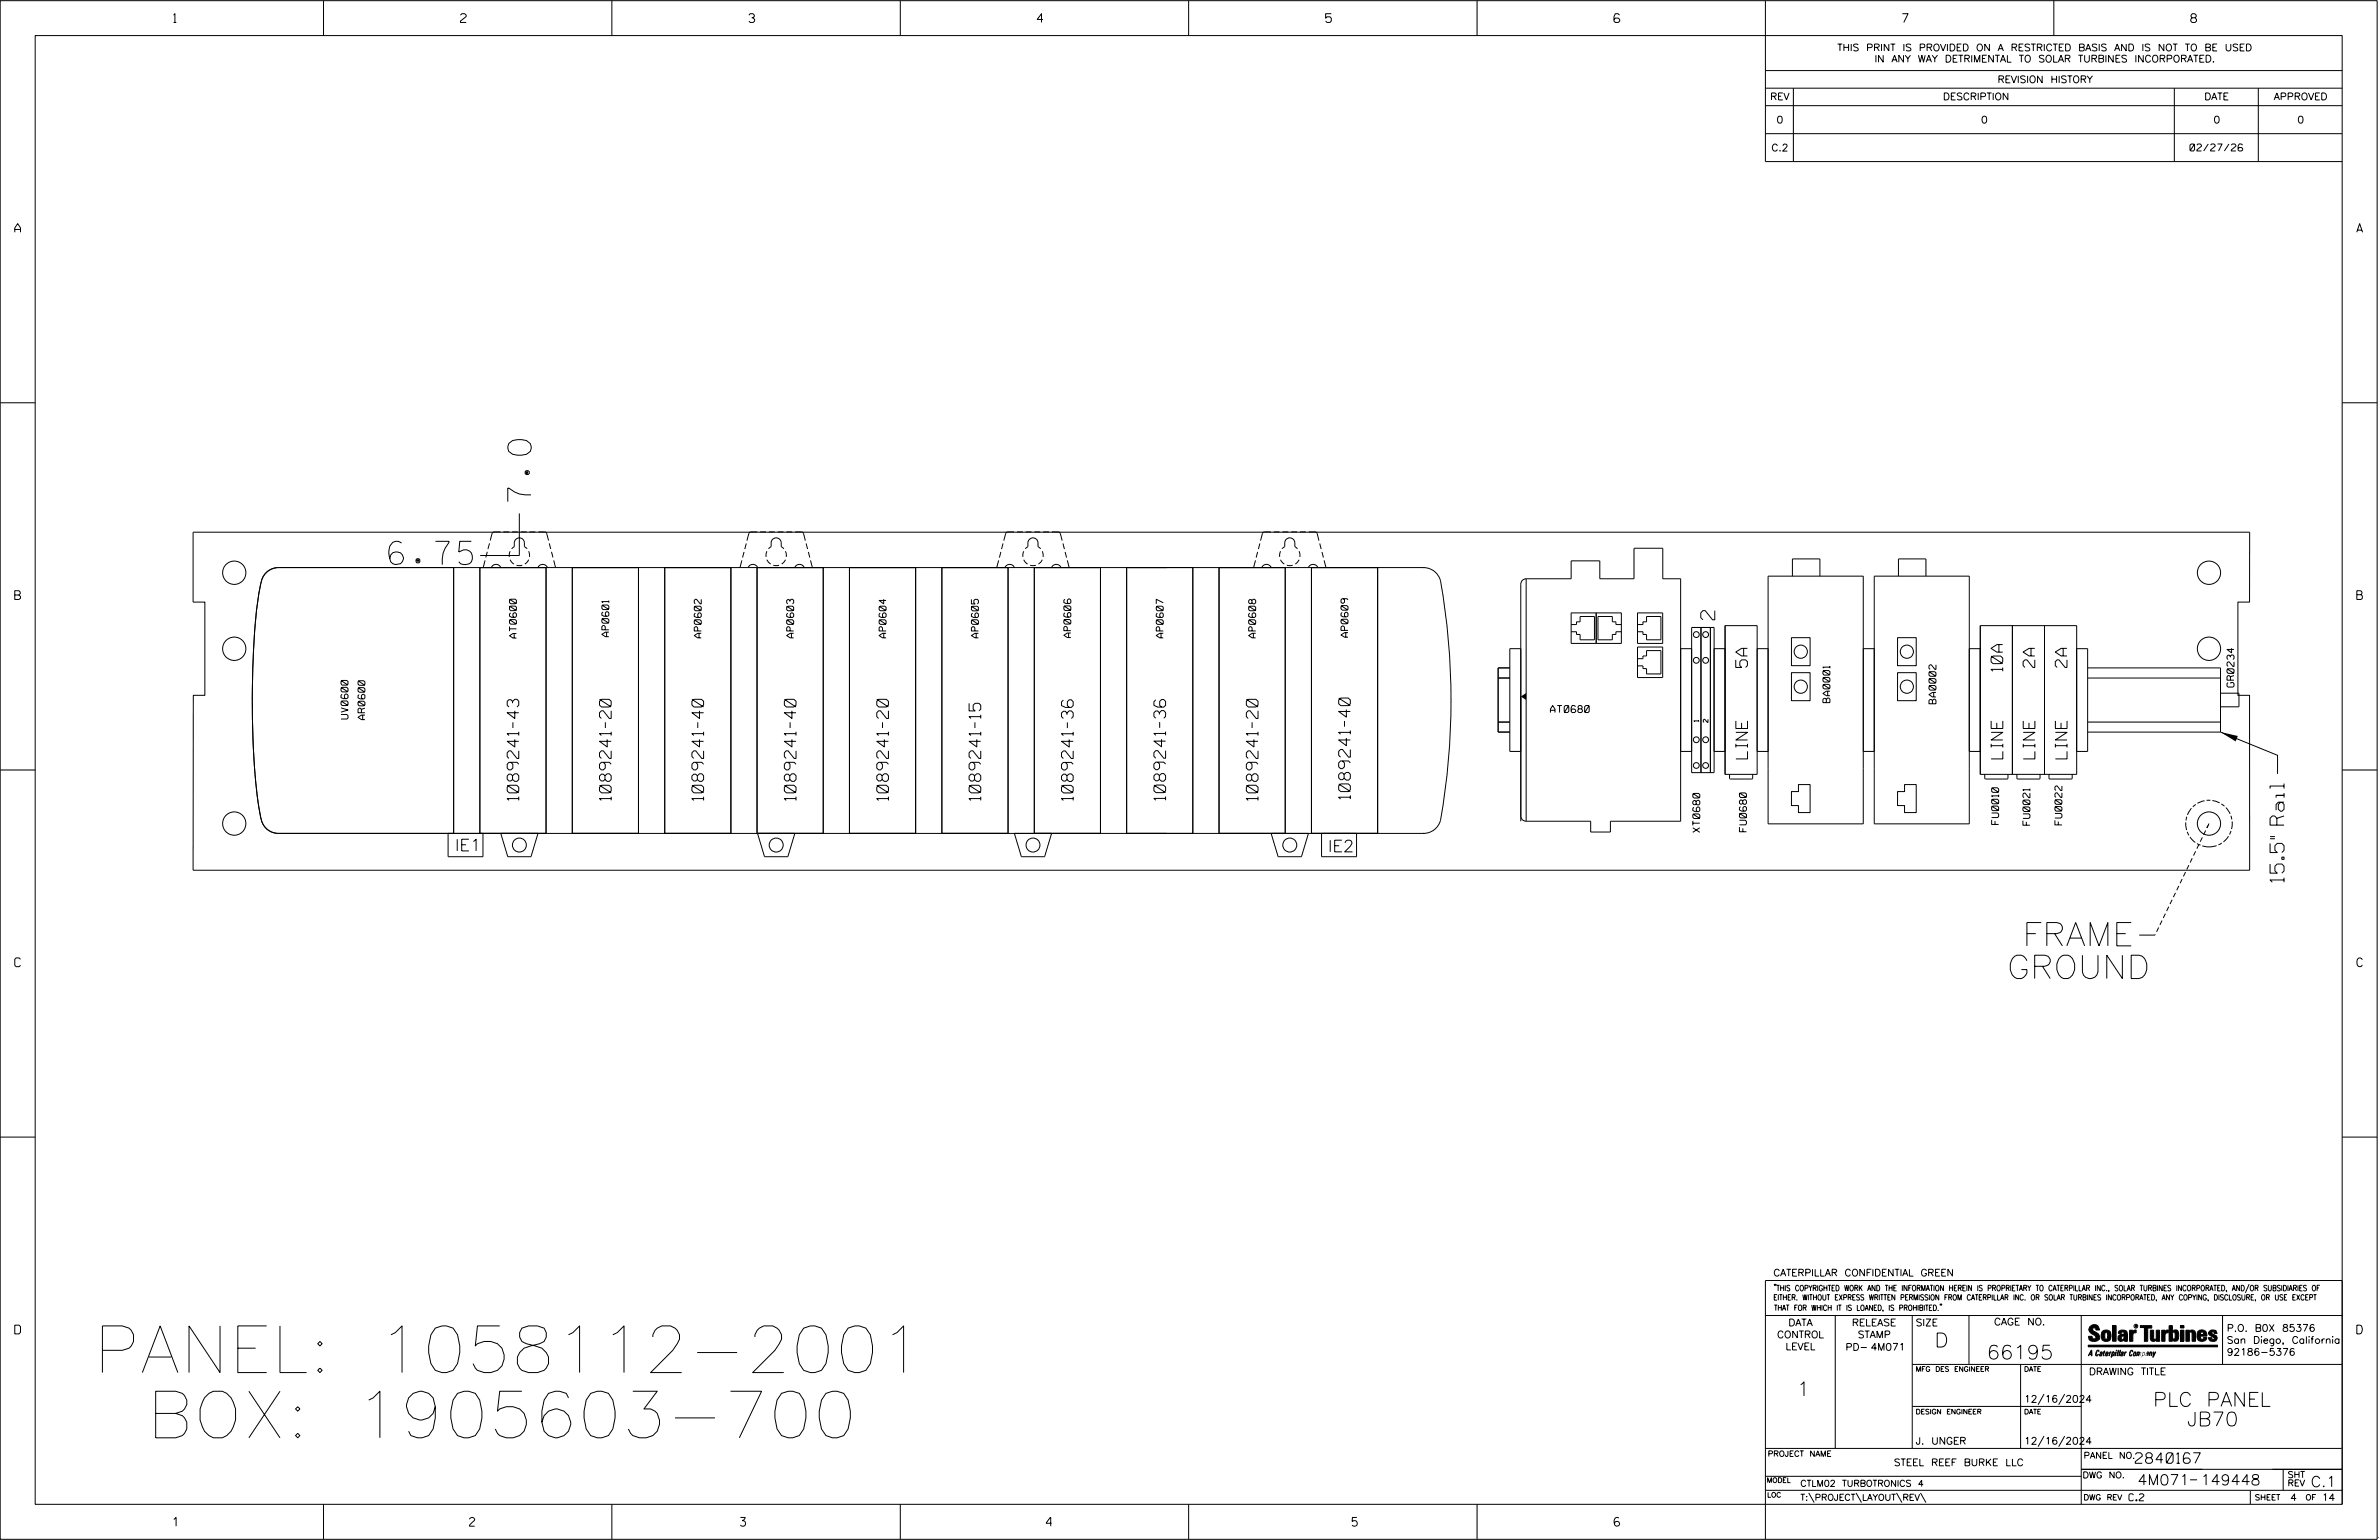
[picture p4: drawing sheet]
<svg xmlns="http://www.w3.org/2000/svg" width="864mm" height="559mm" viewBox="0 0 864 559" stroke-linecap="round" stroke-linejoin="round" font-family="sans-serif">
<defs><g id="words">
<g font-size="16.9">
<text x="34" y="498">PANEL: 1058112-2001</text>
<text x="53.3" y="521.7">BOX: 1905603-700</text>
</g>
<g font-size="8.5">
<text x="192.8" y="182" transform="rotate(-90 192.8 182)">7.0</text>
<text x="141.2" y="204.9">6.75</text>
<text x="734.2" y="343.2">FRAME</text>
<text x="728.5" y="355.1">GROUND</text>
</g>
<g font-size="5.1">
<text x="622.5" y="224.9" transform="rotate(-90 622.5 224.9)">2</text>
<text x="829.1" y="320.1" transform="rotate(-90 829.1 320.1)">15.5&quot; Rail</text>
<text x="702.3" y="488.8">D</text>
<text x="721.2" y="493.2">66195</text>
<text x="652.2" y="506.5">1</text>
<text x="781.6" y="510.3">PLC PANEL</text>
<text x="793.9" y="517.4">JB70</text>
</g>
<g font-size="4.2">
<text x="634.3" y="242.2" transform="rotate(-90 634.3 242.2)">5A</text>
<text x="727" y="243.5" transform="rotate(-90 727 243.5)">10A</text>
<text x="738.6" y="242.2" transform="rotate(-90 738.6 242.2)">2A</text>
<text x="750.3" y="242.2" transform="rotate(-90 750.3 242.2)">2A</text>
<text x="634.4" y="275.4" transform="rotate(-90 634.4 275.4)">LINE</text>
<text x="727" y="275.4" transform="rotate(-90 727 275.4)">LINE</text>
<text x="738.7" y="275.4" transform="rotate(-90 738.7 275.4)">LINE</text>
<text x="750.3" y="275.4" transform="rotate(-90 750.3 275.4)">LINE</text>
<text x="188.3" y="290.4" transform="rotate(-90 188.3 290.4)">1089241-43</text>
<text x="221.9" y="290.4" transform="rotate(-90 221.9 290.4)">1089241-20</text>
<text x="255.4" y="290.4" transform="rotate(-90 255.4 290.4)">1089241-40</text>
<text x="289" y="290.4" transform="rotate(-90 289 290.4)">1089241-40</text>
<text x="322.5" y="290.4" transform="rotate(-90 322.5 290.4)">1089241-20</text>
<text x="356" y="290.4" transform="rotate(-90 356 290.4)">1089241-15</text>
<text x="389.6" y="290.5" transform="rotate(-90 389.6 290.5)">1089241-36</text>
<text x="423.1" y="290.4" transform="rotate(-90 423.1 290.4)">1089241-36</text>
<text x="456.7" y="290.4" transform="rotate(-90 456.7 290.4)">1089241-20</text>
<text x="490.2" y="289.9" transform="rotate(-90 490.2 289.9)">1089241-40</text>
<text x="165.2" y="308.7">IE1</text>
<text x="482.1" y="309.1">IE2</text>
</g>
<g font-size="3.8">
<text x="775.1" y="531">2840167</text>
<text x="775.9" y="538.9">4M071</text>
<text x="798.8" y="538.9">149448</text>
<text x="838.8" y="539.5">C.1</text>
</g>
<g font-size="3.2">
<text x="63" y="8.2">1</text>
<text x="167.2" y="8.2">2</text>
<text x="271.8" y="8.2">3</text>
<text x="376.5" y="8.2">4</text>
<text x="481.2" y="8.2">5</text>
<text x="690.6" y="8.2">7</text>
<text x="795.3" y="8.2">8</text>
<text x="5.4" y="84.3">A</text>
<text x="855.5" y="84.3">A</text>
<text x="5.4" y="217.5">B</text>
<text x="855.6" y="217.5">B</text>
<text x="5.4" y="350.8">C</text>
<text x="855.6" y="350.8">C</text>
<text x="5.4" y="484">D</text>
<text x="855.6" y="484">D</text>
<text x="62.8" y="553.8">1</text>
<text x="170.4" y="553.8">2</text>
<text x="268.8" y="553.8">3</text>
<text x="379.8" y="553.8">4</text>
<text x="490.8" y="553.8">5</text>
<text x="585.9" y="553.8">6</text>
</g>
<g font-size="2.5">
<text x="666.9" y="18.5">THIS PRINT IS PROVIDED ON A RESTRICTED BASIS AND IS NOT TO BE USED</text>
<text x="680.5" y="22.6">IN ANY WAY DETRIMENTAL TO SOLAR TURBINES INCORPORATED.</text>
<text x="725.1" y="30">REVISION HISTORY</text>
<text x="642.6" y="36.3">REV</text>
<text x="705.3" y="36.3">DESCRIPTION</text>
<text x="800.2" y="36.3">DATE</text>
<text x="825.4" y="36.3">APPROVED</text>
<text x="644.9" y="44.7">0</text>
<text x="719.1" y="44.7">0</text>
<text x="803.5" y="44.7">0</text>
<text x="834" y="44.7">0</text>
<text x="643" y="54.8">C.2</text>
<text x="795" y="54.8">02/27/26</text>
<text x="187.5" y="231.5" transform="rotate(-90 187.5 231.5)">AT0600</text>
<text x="221" y="231" transform="rotate(-90 221 231)">AP0601</text>
<text x="254.6" y="231.5" transform="rotate(-90 254.6 231.5)">AP0602</text>
<text x="288.1" y="231.5" transform="rotate(-90 288.1 231.5)">AP0603</text>
<text x="321.6" y="231.5" transform="rotate(-90 321.6 231.5)">AP0604</text>
<text x="355.2" y="231.5" transform="rotate(-90 355.2 231.5)">AP0605</text>
<text x="388.7" y="231.3" transform="rotate(-90 388.7 231.3)">AP0606</text>
<text x="422.3" y="231.5" transform="rotate(-90 422.3 231.5)">AP0607</text>
<text x="455.8" y="231.5" transform="rotate(-90 455.8 231.5)">AP0608</text>
<text x="489.4" y="231.2" transform="rotate(-90 489.4 231.2)">AP0609</text>
<text x="811" y="249.3" transform="rotate(-90 811 249.3)">GR0234</text>
<text x="664.3" y="255" transform="rotate(-90 664.3 255)">BA0001</text>
<text x="702.8" y="255.4" transform="rotate(-90 702.8 255.4)">BA0002</text>
<text x="126.3" y="260.9" transform="rotate(-90 126.3 260.9)">UV0600</text>
<text x="132.5" y="261.1" transform="rotate(-90 132.5 261.1)">AR0600</text>
<text x="562.8" y="258.6">AT0680</text>
<text x="725.5" y="299.2" transform="rotate(-90 725.5 299.2)">FU0010</text>
<text x="736.9" y="299.5" transform="rotate(-90 736.9 299.5)">FU0021</text>
<text x="748.5" y="299.3" transform="rotate(-90 748.5 299.3)">FU0022</text>
<text x="617.1" y="302" transform="rotate(-90 617.1 302)">XT0680</text>
<text x="634" y="301.8" transform="rotate(-90 634 301.8)">FU0680</text>
<text x="643.8" y="463">CATERPILLAR CONFIDENTIAL GREEN</text>
<text x="645.1" y="485.5">CONTROL</text>
<text x="649.2" y="481.1">DATA</text>
<text x="672.3" y="481.1">RELEASE</text>
<text x="674.4" y="485.5">STAMP</text>
<text x="695.4" y="481.1">SIZE</text>
<text x="723.8" y="480.8">CAGE NO.</text>
<text x="808.4" y="483.1">P.O. B0X 85376</text>
<text x="648.2" y="489.8">LEVEL</text>
<text x="669.9" y="490">PD- 4M071</text>
<text x="808.4" y="487.5">San Diego, California</text>
<text x="808.4" y="491.8">92186-5376</text>
<text x="758.3" y="498.9">DRAWING TITLE</text>
<text x="734.8" y="508.9">12/16/2024</text>
<text x="695.4" y="524.1">J. UNGER</text>
<text x="734.8" y="524.1">12/16/2024</text>
<text x="687.5" y="531.9">STEEL REEF BURKE LLC</text>
<text x="772.8" y="544.6">C.2</text>
<text x="831.4" y="544.6">4</text>
<text x="842.9" y="544.6">14</text>
</g>
<g font-size="2.3">
<text x="756.4" y="529.2">PANEL NO.</text>
<text x="653.5" y="539.4">CTLM02 TURBOTRONICS 4</text>
<text x="756" y="536.3">DWG NO.</text>
<text x="830.4" y="539.3">REV</text>
<text x="830.4" y="536.2">SHT</text>
<text x="653.5" y="544.5">T:\PROJECT\LAYOUT\REV\</text>
</g>
<g font-size="2">
<text x="643.8" y="468.4">&quot;THIS COPYRIGHTED WORK AND THE INFORMATION HEREIN IS PROPRIETARY TO CATERPILLAR INC., SOLAR TURBINES INCORPORATED, AND/OR SUBSIDIARIES OF</text>
<text x="643.8" y="471.8">EITHER. WITHOUT EXPRESS WRITTEN PERMISSION FROM CATERPILLAR INC. OR SOLAR TURBINES INCORPORATED, ANY COPYING, DISCLOSURE, OR USE EXCEPT</text>
<text x="644" y="475.6">THAT FOR WHICH IT IS LOANED, IS PROHIBITED.&quot;</text>
<text x="641.7" y="528.5">PROJECT NAME</text>
<text x="756.3" y="544.3">DWG REV</text>
<text x="818.5" y="544.3">SHEET</text>
<text x="836.9" y="544.3">OF</text>
</g>
<g font-size="1.8">
<text x="695.4" y="497.6">MFG DES ENGINEER</text>
<text x="734.8" y="497.6">DATE</text>
<text x="695.4" y="513.1">DESIGN ENGINEER</text>
<text x="734.8" y="513.1">DATE</text>
<text x="641.3" y="538">MODEL</text>
<text x="641.5" y="543.3">LOC</text>
</g>
<g font-size="1.7">
<text x="616.6" y="261.8" transform="rotate(-90 616.6 261.8)">1</text>
<text x="620" y="262.1" transform="rotate(-90 620 262.1)">2</text>
</g>
<text font-size=".9" x="775.1" y="481.7">R</text>
</g></defs>
<g fill="none" stroke="#000" stroke-width=".36">
<path d="M.1 .2h862.8v558.4h-862.8zM12.8 12.9h837.4v533h-837.4zM117.4 .2v12.7M222.1 .2v12.7M326.8 .2v12.7M431.5 .2v12.7M536.2 .2v12.7M587.9 5.5l-.5-.5h-1l-.5 1v1.7l.5 .4h1l.6-.4v-.6l-.6-.5h-1l-.5 .5M640.9 .2v58.4h209.3M745.6 .2v12.7M640.9 25.6h209.3M640.9 32h209.3"/>
<path d="M640.9 38.3h209.3M651 32v26.6M789.3 32v26.6M819.8 32v26.6M640.9 48.5h209.3M.1 146.2h12.7M850.2 146.2h12.7M70.1 193.1h746.5v25.4h-4.2v33.8h4.2v63.5h-746.5l.1-63.5h4.2v-33.8h-4.3zM177.7 197.2l-.6 2M181.7 193l-2.8 .2-1 2.9M182.7 193h2.2M185.7 199.1l1-.7v-1.4a1.83 1.83 0 0 1 1.8-1.8 1.83 1.83 0 0 1 1.9 1.8v1.4l.9 .7"/>
<path d="M185.9 193h2.1M188.5 186.3v15.3h-14.2M189.1 193h2.1M192.2 193h2.1M195.4 193l2.8 .2 .9 2.9M199.4 197.2l.5 2M270.9 197.2l-.5 2M274.9 193l-2.8 .2-1 3M275.9 193h2.2M279 199.1l.9-.7v-1.4a1.83 1.83 0 0 1 1.9-1.8 1.83 1.83 0 0 1 1.8 1.8v1.4l1 .7M279.1 193h2.1M282.3 193h2.1"/>
<path d="M285.5 193h2.1M288.6 193l2.8 .2 .9 3M292.6 197.2l.6 2M364.1 197.2l-.5 2M368.1 193l-2.8 .2-.9 3M369.2 193h2.1M372.2 199.1l.9-.7v-1.4a1.83 1.83 0 0 1 1.9-1.8 1.83 1.83 0 0 1 1.8 1.8v1.4l1 .7M372.3 193h2.1M375.5 193h2.1M378.7 193h2.1M381.8 193l2.8 .2 1 3M385.9 197.2l.5 2"/>
<path d="M457.3 197.2l-.5 2M461.3 193l-2.7 .2-1 3M462.4 193h2.1M465.4 199.1l1-.7v-1.4a1.83 1.83 0 0 1 1.8-1.8 1.83 1.83 0 0 1 1.8 1.8v1.4l1 .7M465.6 193h2.1M468.7 193h2.2M471.9 193h2.1M475.1 193l2.8 .2 .9 3M479.1 197.2l.5 2M164.7 206v96.4M174.2 206v96.4M174.2 206h24v96.4h-24z"/>
<path d="M176.9 200.2l-.5 2.1M178.4 205.8a1.86 1.86 0 0 1 1.7-1 1.86 1.86 0 0 1 1.7 1M185.2 203.1l1.3 1.6M185.2 200l-.3 2.1M187.5 205.1h2.1M191.9 203.1l-1.4 1.6M191.9 200l.3 2.1M195.3 205.8a1.86 1.86 0 0 1 1.7-1 1.86 1.86 0 0 1 1.7 1M198.2 206v96.4M200.2 200.2l.5 2.1M201 203.3l.6 2.5M207.8 206h24v96.4h-24z"/>
<path d="M207.8 206v96.4M231.8 206v96.4M241.3 206h24v96.4h-24zM241.3 206v96.4M265.3 206v96.4M269.3 203.3l-.7 2.6M270.1 200.3l-.5 2M271.6 205.8a1.86 1.86 0 0 1 1.7-1 1.86 1.86 0 0 1 1.7 1M274.8 206h24v96.4h-24zM274.8 206v96.4M278.4 203.1l1.4 1.6M278.4 200l-.3 2.1"/>
<path d="M280.7 205.1h2.1M285.1 200l.3 2.1M285.1 203.1l-1.3 1.6M288.5 205.9a1.86 1.86 0 0 1 1.7-1.1 1.86 1.86 0 0 1 1.7 1.1M293.4 200.3l.6 2M294.2 203.3l.7 2.6M298.8 206v96.4M308.4 206v96.4M308.4 206h24v96.4h-24zM332.4 206v96.4M341.9 206v96.4M341.9 206h24v96.4h-24z"/>
<path d="M362.5 203.3l-.7 2.6M363.3 200.3l-.5 2M364.8 205.8a1.86 1.86 0 0 1 1.7-1 1.86 1.86 0 0 1 1.7 1M365.9 206v96.4M371.6 203.1l1.4 1.6M371.6 200l-.3 2.1M373.9 205.1h2.1M375.5 206h24v96.4h-24zM375.5 206v96.4M378.4 203.1l-1.4 1.6M378.4 200l.2 2.1M381.7 205.9a1.86 1.86 0 0 1 1.7-1.1 1.86 1.86 0 0 1 1.7 1.1"/>
<path d="M386.6 200.3l.6 2M387.5 203.3l.6 2.6M399.5 206v96.4M409 206h24v96.4h-24zM409 206v96.4M433 206v96.4M442.5 206h24v96.4h-24zM442.5 206v96.4M455.8 203.3l-.7 2.6M456.5 200.3l-.5 2M458.1 205.8a1.86 1.86 0 0 1 1.7-1 1.86 1.86 0 0 1 1.6 1M464.9 203.1l1.3 1.6"/>
<path d="M464.9 200l-.4 2.1M466.5 206v96.4M467.1 205.1h2.2M471.6 200l.3 2.1M471.6 203.1l-1.4 1.6M475 205.9a1.86 1.86 0 0 1 1.7-1.1 1.86 1.86 0 0 1 1.7 1.1M476.1 206h24v96.4h-24zM476.1 206v96.4M479.9 200.3l.5 2M480.7 203.3l.6 2.6M500.1 206v96.4M516.7 206a6.4 6.4 0 0 1 6.2 4.7 247.2 247.2 0 0 1-.2 87.5 6.4 6.4 0 0 1-6 4.2"/>
<path d="M517 206h-415.9a6.8 6.8 0 0 0-6.6 6.6 265.7 265.7 0 0 0-2.9 45.8l.4 13.4 .9 12.5a78.2 78.2 0 0 0 2.4 14.5 6.4 6.4 0 0 0 5.8 3.6h415.9M554 210h16.3v-6.5h10.4v6.5h12.5v-11.1h10.4v11.1h6.5v88h-25.5v3.9h-7.2v-3.9h-23.4M554 210a1.99 1.99 0 0 0-1.9 2v86M554 210v88M650.7 209.1v-6.3h9.9v6.3M689.2 209.1v-6.3h9.9v6.3M552.1 235.4h-4v37.3h4M570.3 222.4h18.3v11.1h-18.3zM570.3 226.6h2v-1h1.3v-1.9h5.2v8.5h-5.2v-2h-1.3v-1h-2M579.4 222.4v11.1M588.6 226.6h-2v-1h-1.3v-1.9h-5.2v8.5h5.2v-2h1.3v-1h2M594.4 226.6h2v-1h1.3v-1.9h5.2v8.5h-5.2v-2h-1.3v-1h-2"/>
<path d="M594.4 239h2v-1h1.3v-1.9h5.2v8.4h-5.2v-1.9h-1.3v-1h-2M594.4 222.4h9.2v11.1h-9.2zM594.4 234.8h9.2v11.1h-9.2zM610.1 235.4h4M614.1 227.7h8.1v52.7h-8.1zM617.5 227.7v52.7M620.9 227.7v52.7M622.2 235.4h4M626.2 227h11.7v54h-11.7zM637.9 235.4h3.9v63.5h34.6v-63.5h4v63.5h34.5v-63.5h4M650.3 231.4h6.8v10.1h-6.8zM688.8 231.4h6.8v10.1h-6.8z"/>
<path d="M718.9 227h35v54h-35zM730.5 227v54M742.2 227v54M753.9 235.4h3.9v37.3h-3.9M543.8 246h4.3M548.1 242.4h-4.3v23.2h4.3M641.8 254v-44.9h34.6v44.9M650.3 244.1h6.8v10.1h-6.8zM680.4 254v-44.9h34.5v44.9M688.8 244.1h6.8v10.1h-6.8zM757.8 242.4h48.3v23.2M757.8 246h48.3"/>
<path d="M806.1 251.5h6.7v5h-6.7M.1 279.4h12.7M543.8 262h4.3M610.1 272.7h4M622.2 272.7h4M637.9 272.7h3.9M676.4 272.7h4M714.9 272.7h4M757.8 262h48.3M757.8 265.6h48.3M806.1 265.6l20.7 8.5v6.7M850.2 279.4h12.7"/>
<path d="M552.1 296.1a1.93 1.93 0 0 0 1.9 1.9M627.8 281v1.4l.4 .3h7.7l.3-.3v-1.4M652.9 284.7h4.2v10.2h-4.2v-2.6h-2.6v-5.1h2.6zM691.4 284.7h4.2v10.2h-4.2v-2.6h-2.6v-5.1h2.6zM720.5 281v1.4l.3 .3h7.8l.3-.3v-1.4M732.2 281v1.4l.3 .3h7.7l.4-.3v-1.4M743.8 281v1.4l.3 .3h7.8l.3-.3v-1.4M162.7 302.4v8.5h12.6v-8.5M181.8 302.4l2.5 8.5h8.5l2.5-8.5M275 302.4l2.5 8.5h8.5l2.5-8.5M368.2 302.4l2.6 8.5h8.4l2.5-8.5M461.4 302.4l2.6 8.5h8.4l2.6-8.5"/>
<path d="M479.7 302.4v8.5h12.7v-8.5M776.6 339.3h5.7M.1 412.6h12.7M850.2 412.6h12.7M640.9 477.3h209.3M644.2 466.1l-.1 .4M644.7 466.1l-.2 .4M666.2 477.3v48.3M694.2 477.3v48.3M704.4 473.3l-.1 .4M704.8 473.3l-.1 .4M714.8 477.3v17.8"/>
<path d="M755.5 477.3v68.6M806.8 477.3v17.8M816.5 466l-1.4 3.1M850.2 464.6h-209.3v94M850.2 464.8v81.1M694.2 495.1h156M733.5 495.1v30.5M758.6 481.4a2.02 2.02 0 0 1 3.1-.1l.5 1.3h-1.3l-.2-.6-.4-.2-.6 .1-.1 .4 .4 .7a2.46 2.46 0 0 1 2.2 2.9 2.83 2.83 0 0 1-3.8 .3l-.3-1.3h1.3l.2 .7 .6 .3 .5-.2 .2-.5-.4-.6-1.9-1.2-.4-.9zM759.2 491.3h-.7l.7-1.2v1.9h.2l-.1-2.1-1.3 2.1 .5-.5h.7M761.3 490l.3-.2 .4 .3-.1 .3-.3-.4-.4 .3-.3 1.6h.4l.4-.5-.3 .6-.4 .1-.3-.4zM762.6 490.6l.5-.1-.1 1.4h-.9a.74 .74 0 0 1 .9-.8l-.3 .7-.5 .1 .2-.5 .6-.2v-.5l-.7 .2zM763 483.2a2.17 2.17 0 0 1 3.1 0l.3 1.4-.3 1.5a2.17 2.17 0 0 1-3.1 0l-.3-1.5z"/>
<path d="M763.6 490.5l.4-.4 .2 .6h-.3l-.3 .9 .2 .4-.3-.1zM764.1 483.7l.5-.4 .4 .3v2.2l-.4 .2-.5-.2zM764.6 491.1l.6 .2v-.7l-.4-.1-.4 .6-.1 .8h.6M764.6 491.1l-.1 .8h.4M764.6 482.6v.8M764.8 490.7l.4 .1v.3h-.6zM765 491.5l-.1 .4zM766 490.5l-.5 1.5zM766 490.8l.4-.3-.4 .4M766.9 481h1.3v5.7h-1.3zM767 490.8l.5 .1-.3 .8-.4 .2zM767.3 490.5h-.5l-.5 2"/>
<path d="M767.3 490.5a.8 .8 0 0 1 .2 1 .8 .8 0 0 1-.9 .4l-.1 .6M767.3 490.5l-.1 .2M768.1 490.5l-.4 1.5zM768.2 489.9h.3l-.1 .2h-.2zM769 489.9l-.5 2.1zM769.7 489.9l-.6 2.1zM770.1 491.4l.5-.3-.5 .8zM770.4 491.9h.1M770.6 491.1l.1-.4-.7 .2 .1-.3 .6-.1 .2 .3-.5 1.1M770.6 491.1a.74 .74 0 0 0-.8 .8h.6M771 484.8h-.7l-.3 .6 .4 .7 .5-.3 .1-2.4h-.8l-.1 .4h-1.2a1.71 1.71 0 0 1 1.8-1.3 1.71 1.71 0 0 1 1.6 1.4v2.8h-1.1l-.1-.6M771 484.2l-1.5 .1a1.41 1.41 0 0 0 0 2.4l.5 .1 1.1-.7"/>
<path d="M771.2 486.1h-.1M771.4 490.5l.1 .3 .4-.3-.9 1.5zM771.5 490.8h.1M773 482.7h1.2v.5l.5-.5 .7-.1v1h-.6l-.5 .4-.1 2.7h-1.2zM773.3 490.3l.6-.4 .4 .2-.1 .4-.3-.4a1.28 1.28 0 0 0-.5 1.8l.6-.4-.1 .4-.8 .1zM774.7 490.8l.5-.3a.88 .88 0 0 1 .2 .9 .88 .88 0 0 1-.7 .7l-.2-.2zM774.8 490.9h.5l-.3 1h-.3l-.2-.2zM775.2 490.5l-.1 .2M776.8 481h4.3v.9h-1.5v4.8h-1.3M776.8 490.6l-.8 .2v-.3l-.4 1.5 .8-1.3v1.3l.3-1.2M779.3 491.1h.4M779.6 490.5h.3l-.3 1.4"/>
<path d="M779.6 490.7h.2l-.1 .4M779.7 491.1l-.1 .4M779.7 491.1l-.4 .2M780.1 492l.4-1.5 .1 .3 .3-.3 .3 .2-.3 1.3v-1.3l-.7 1.3M780.6 482.7h1.2v2.7l.1 .4 .4 .3 .4-.7v-2.7h1.2l.1 4h-1.3v-.5l-1.1 .6-.7-.3-.3-.7zM781.6 492.5l1-2-.8 1.3-.2-1.3-.2 2M784.7 482.7h1.2v.5l.5-.5 .7-.1v1h-.5l-.6 .4-.1 2.7h-1.2zM787.4 481h1.2v2a1.4 1.4 0 0 1 2.2 .2l.1 1.4-.4 1.9-1.5 .1-.4-.5v-1l.5 .9 .5-.3v-2.1l-.5-.4-.5 .7v2.8h-1.2zM791.5 482.7h1.3v4h-1.3zM791.5 481h1.3v.9h-1.3zM793.5 482.7h1.3v.4l.7-.5 1.1 .2 .4 .6v3.3h-1.2l-.3-3.4-.7 .2v3.2h-1.3zM794.8 483.1h.1"/>
<path d="M797.7 483.2a1.92 1.92 0 0 1 2.4-.5 1.92 1.92 0 0 1 1 2.1h-2.3v.8l.6 .5 .5-.3v-.5h1.2a1.83 1.83 0 0 1-2.1 1.4 1.83 1.83 0 0 1-1.5-2.1zM798.8 484.2v.6M799.1 483.4h.6l.2 .8h-1.1zM804.6 482.9a1.84 1.84 0 0 0-2.9 .8 3.3 3.3 0 0 0 2.2 1.9l-.5 .5-.4-.3-.1-.4h-1.2l.1 .6a1.92 1.92 0 0 0 2.9 .4M804.9 483.8h-1.2l-.2-.6-.5 .1-.1 .3 .1 .3 1.8 .9M805.1 488.1h-47.1v.6h47.1M694.2 510.3h61.3M742 505.8l-2.2 3.9M749.5 505.8l-2.2 3.9M640.9 525.6h209.2M640.9 535.7h114.6M742 521.1l-2.2 3.8"/>
<path d="M749.5 521.1l-2.2 3.8M755.5 533.2h94.7M795 537h2.6M828.8 533.2v7.6M117.4 545.9v12.7M222.1 545.9v12.7M326.8 545.9v12.7M431.5 545.9v12.7M536.2 545.9v12.7M640.9 540.8h209.3M656.6 541.7l2 3.5M673.8 541.7l1.9 3.5"/>
<path d="M688.4 541.7l2 3.5M697.2 541.7l1.9 3.5M816.9 541v4.9M863.5 558h.1"/>
<circle cx="85" cy="207.8" r="4.2"/>
<circle cx="801.9" cy="207.8" r="4.2"/>
<circle cx="85" cy="235.4" r="4.2"/>
<circle cx="615.8" cy="239.6" r="1.05"/>
<circle cx="615.8" cy="230.3" r="1.06"/>
<circle cx="619.2" cy="239.6" r="1.06"/>
<circle cx="619.2" cy="230.3" r="1.06"/>
<circle cx="653.7" cy="236.5" r="2.4"/>
<circle cx="692.2" cy="236.5" r="2.4"/>
<circle cx="801.9" cy="235.4" r="4.2"/>
<circle cx="653.7" cy="249.2" r="2.4"/>
<circle cx="692.2" cy="249.2" r="2.4"/>
<circle cx="615.8" cy="277.8" r="1.05"/>
<circle cx="615.8" cy="268.4" r="1.05"/>
<circle cx="619.2" cy="277.8" r="1.05"/>
<circle cx="619.2" cy="268.4" r="1.06"/>
<circle cx="85" cy="298.8" r="4.2"/>
<circle cx="801.9" cy="298.8" r="4.2"/>
<circle cx="188.5" cy="306.6" r="2.53"/>
<circle cx="281.8" cy="306.6" r="2.54"/>
<circle cx="375" cy="306.6" r="2.53"/>
<circle cx="468.2" cy="306.6" r="2.54"/>
<circle cx="775.4" cy="481.2" r=".69"/>
</g>
<g fill="#000">
<path d="M552.1 252.7l1.9-1.2v2.5zM806.1 265.6l6.2 1.5-.7 1.9zM801.9 298.8l-.5 1.7-.5-.3zM768.1 490.5l-.4 1.5zM768.2 489.9h.3l-.1 .2h-.2zM769 489.9l-.5 2.1zM769.7 489.9l-.6 2.1zM791.5 481h1.3v.9h-1.3zM791.5 482.7h1.3v4h-1.3zM758 488.1h47.1v.6h-47.1z"/>
<path d="M759.2 489.9l-1.2 2.1 .5-.5h.7v.5h.2zM759.2 490.1v1.2h-.7z" fill-rule="evenodd"/>
<path d="M758.6 481.4a2.02 2.02 0 0 1 3.1-.1l.5 1.3h-1.3l-.2-.6-.4-.2-.6 .1-.1 .4 .4 .7a2.46 2.46 0 0 1 2.2 2.9 2.83 2.83 0 0 1-3.8 .3l-.3-1.3h1.3l.2 .7 .6 .3 .5-.2 .2-.5-.4-.6-1.9-1.2-.4-.9z" fill-rule="evenodd"/>
<path d="M761.3 490l.3-.2 .4 .3-.1 .3-.3-.4-.4 .3-.3 1.6h.4l.4-.5-.3 .6-.4 .1-.3-.4z" fill-rule="evenodd"/>
<path d="M762.6 490.6l.5-.1-.1 1.4h-.9a.74 .74 0 0 1 .9-.8l-.6 .3-.2 .5 .5-.1 .3-.6v-.5l-.7 .2z" fill-rule="evenodd"/>
<path d="M763.6 490.5l.4-.4 .2 .6h-.3l-.3 .9 .2 .4-.3-.1z" fill-rule="evenodd"/>
<path d="M764.8 490.5l.5 .3-.1 .5h-.6l.6-.2v-.3l-.4-.1-.3 1.2h.4l.3-.4-.6 .6-.3-.2v-.4z" fill-rule="evenodd"/>
<path d="M763 483.2a2.17 2.17 0 0 1 3.1 0l.3 1.4-.3 1.5a2.17 2.17 0 0 1-3.1 0l-.3-1.5zM764.1 483.7v2.1l.5 .2 .4-.2v-2.2l-.4-.3z" fill-rule="evenodd"/>
<path d="M766 490.5v.3l.4-.1-.4 .2-.5 1.1z" fill-rule="evenodd"/>
<path d="M766.8 490.5l-.5 2 .3-.6a.71 .71 0 0 0 .9-.5 .71 .71 0 0 0-.4-.9zM767 490.8l.5 .1-.3 .8-.4 .2z" fill-rule="evenodd"/>
<path d="M766.9 481h1.3v5.7h-1.3z" fill-rule="evenodd"/>
<path d="M770.1 490.6l.6-.1 .2 .3-.4 1.2-.5 .1-.2-.5 .3-.5h.5l-.7 .5v.3l.4-.1 .4-.9-.5-.2-.2 .2z" fill-rule="evenodd"/>
<path d="M769.4 482.8l-.5 1h1.2l.1-.4h.8v.8l-1.5 .1a1.41 1.41 0 0 0 0 2.4l.5 .1 1.1-.7 .1 .6h1.1v-2.8a1.79 1.79 0 0 0-2.4-1.2zM770.3 484.8h.7l-.1 1-.5 .3-.4-.7z" fill-rule="evenodd"/>
<path d="M771.4 490.5l.1 .3 .4-.3-.9 1.5z" fill-rule="evenodd"/>
<path d="M773 482.7h1.2v.5l.5-.5 .7-.1v1h-.6l-.5 .4-.1 2.7h-1.2z" fill-rule="evenodd"/>
<path d="M773.3 490.3l.6-.4 .4 .2-.1 .4-.3-.4a1.28 1.28 0 0 0-.5 1.8l.6-.4-.3 .5h-.6z" fill-rule="evenodd"/>
<path d="M774.7 490.8l-.2 1.1h.7a.96 .96 0 0 0 0-1.4zM774.8 490.9h.5l-.1 .6-.5 .4-.2-.2z" fill-rule="evenodd"/>
<path d="M776 490.5v.3l.4-.3 .2 .3 .7-.2-.3 1.4v-1.3l-.6 1.3v-1.3l-.8 1.3z" fill-rule="evenodd"/>
<path d="M776.8 481h4.3v.9h-1.5v4.8h-1.3v-4.8h-1.5z" fill-rule="evenodd"/>
<path d="M777.9 490.5l-.5 2 .3-.6a.71 .71 0 0 0 .9-.5 .71 .71 0 0 0-.4-.9zM778.1 490.8l.3-.1 .1 .4-.5 .8-.2-.5z" fill-rule="evenodd"/>
<path d="M779.3 490.6l.6-.1-.3 1.5-.7-.1a.67 .67 0 0 1 .8-.8l-.6 .3-.1 .5 .4-.1 .4-.9-.4-.2-.3 .2z" fill-rule="evenodd"/>
<path d="M780.5 490.5l.1 .3 .3-.3 .3 .2-.3 1.3v-1.3l-.8 1.3z" fill-rule="evenodd"/>
<path d="M780.6 482.7h1.2v2.7l.1 .4 .4 .3 .4-.7v-2.7h1.2l.1 4h-1.3v-.5l-1.1 .6-.7-.3-.3-.7z" fill-rule="evenodd"/>
<path d="M781.6 490.5l.2 1.3 .8-1.3-1.2 2z" fill-rule="evenodd"/>
<path d="M784.7 482.7h1.2v.5l.5-.5 .7-.1v1h-.5l-.6 .4-.1 2.7h-1.2z" fill-rule="evenodd"/>
<path d="M787.4 481h1.2v2a1.4 1.4 0 0 1 2.2 .2l.1 1.4-.4 1.9-1.5 .1-.4-.5v-1l.5 .9 .5-.3v-2.1l-.5-.4-.5 .7v2.8h-1.2z" fill-rule="evenodd"/>
<path d="M793.5 482.7h1.3v.4a1.29 1.29 0 0 1 2.2 .3v3.3h-1.2l-.3-3.4-.7 .2v3.2h-1.3z" fill-rule="evenodd"/>
<path d="M797.7 483.2a1.92 1.92 0 0 1 2.4-.5 1.92 1.92 0 0 1 1 2.1h-2.3v.8l.6 .5 .5-.3v-.5h1.2a1.83 1.83 0 0 1-2.1 1.4 1.83 1.83 0 0 1-1.5-2.1zM799.1 483.4l-.3 .8h1.1l-.2-.8z" fill-rule="evenodd"/>
<path d="M801.9 483.2a1.94 1.94 0 0 1 3 .1v.5h-1.2l-.2-.6-.5 .1-.1 .3 .1 .3 1.8 .9a1.2 1.2 0 0 1 .1 1.3 1.2 1.2 0 0 1-1.2 .7l-1.6-.4-.4-1h1.2l.1 .4 .4 .3 .5-.5a3.3 3.3 0 0 1-2.2-1.9z" fill-rule="evenodd"/>
<circle cx="761.4" cy="492" r=".07"/>
<circle cx="762.2" cy="485.1" r=".07"/>
<circle cx="769.3" cy="492" r=".07"/>
<circle cx="773.1" cy="486.7" r=".07"/>
<circle cx="791.5" cy="486.7" r=".07"/>
<circle cx="791.5" cy="481" r=".07"/>
<circle cx="794.8" cy="486.7" r=".07"/>
</g>
<path d="M801.9 298.8l-19.6 40.5" fill="none" stroke="#000" stroke-width=".36" stroke-dasharray="1.7 1.1" stroke-linecap="butt"/>
<path d="M801.9 307.3a8.5 8.5 0 0 0 7.5-12.5 8.5 8.5 0 0 0-14.5-.7 8.5 8.5 0 0 0 6.2 13.2h.8" fill="none" stroke="#000" stroke-width=".36" stroke-dasharray="2.8 .7 1.4 .7" stroke-linecap="butt"/>
<use href="#words"/>
</svg>
